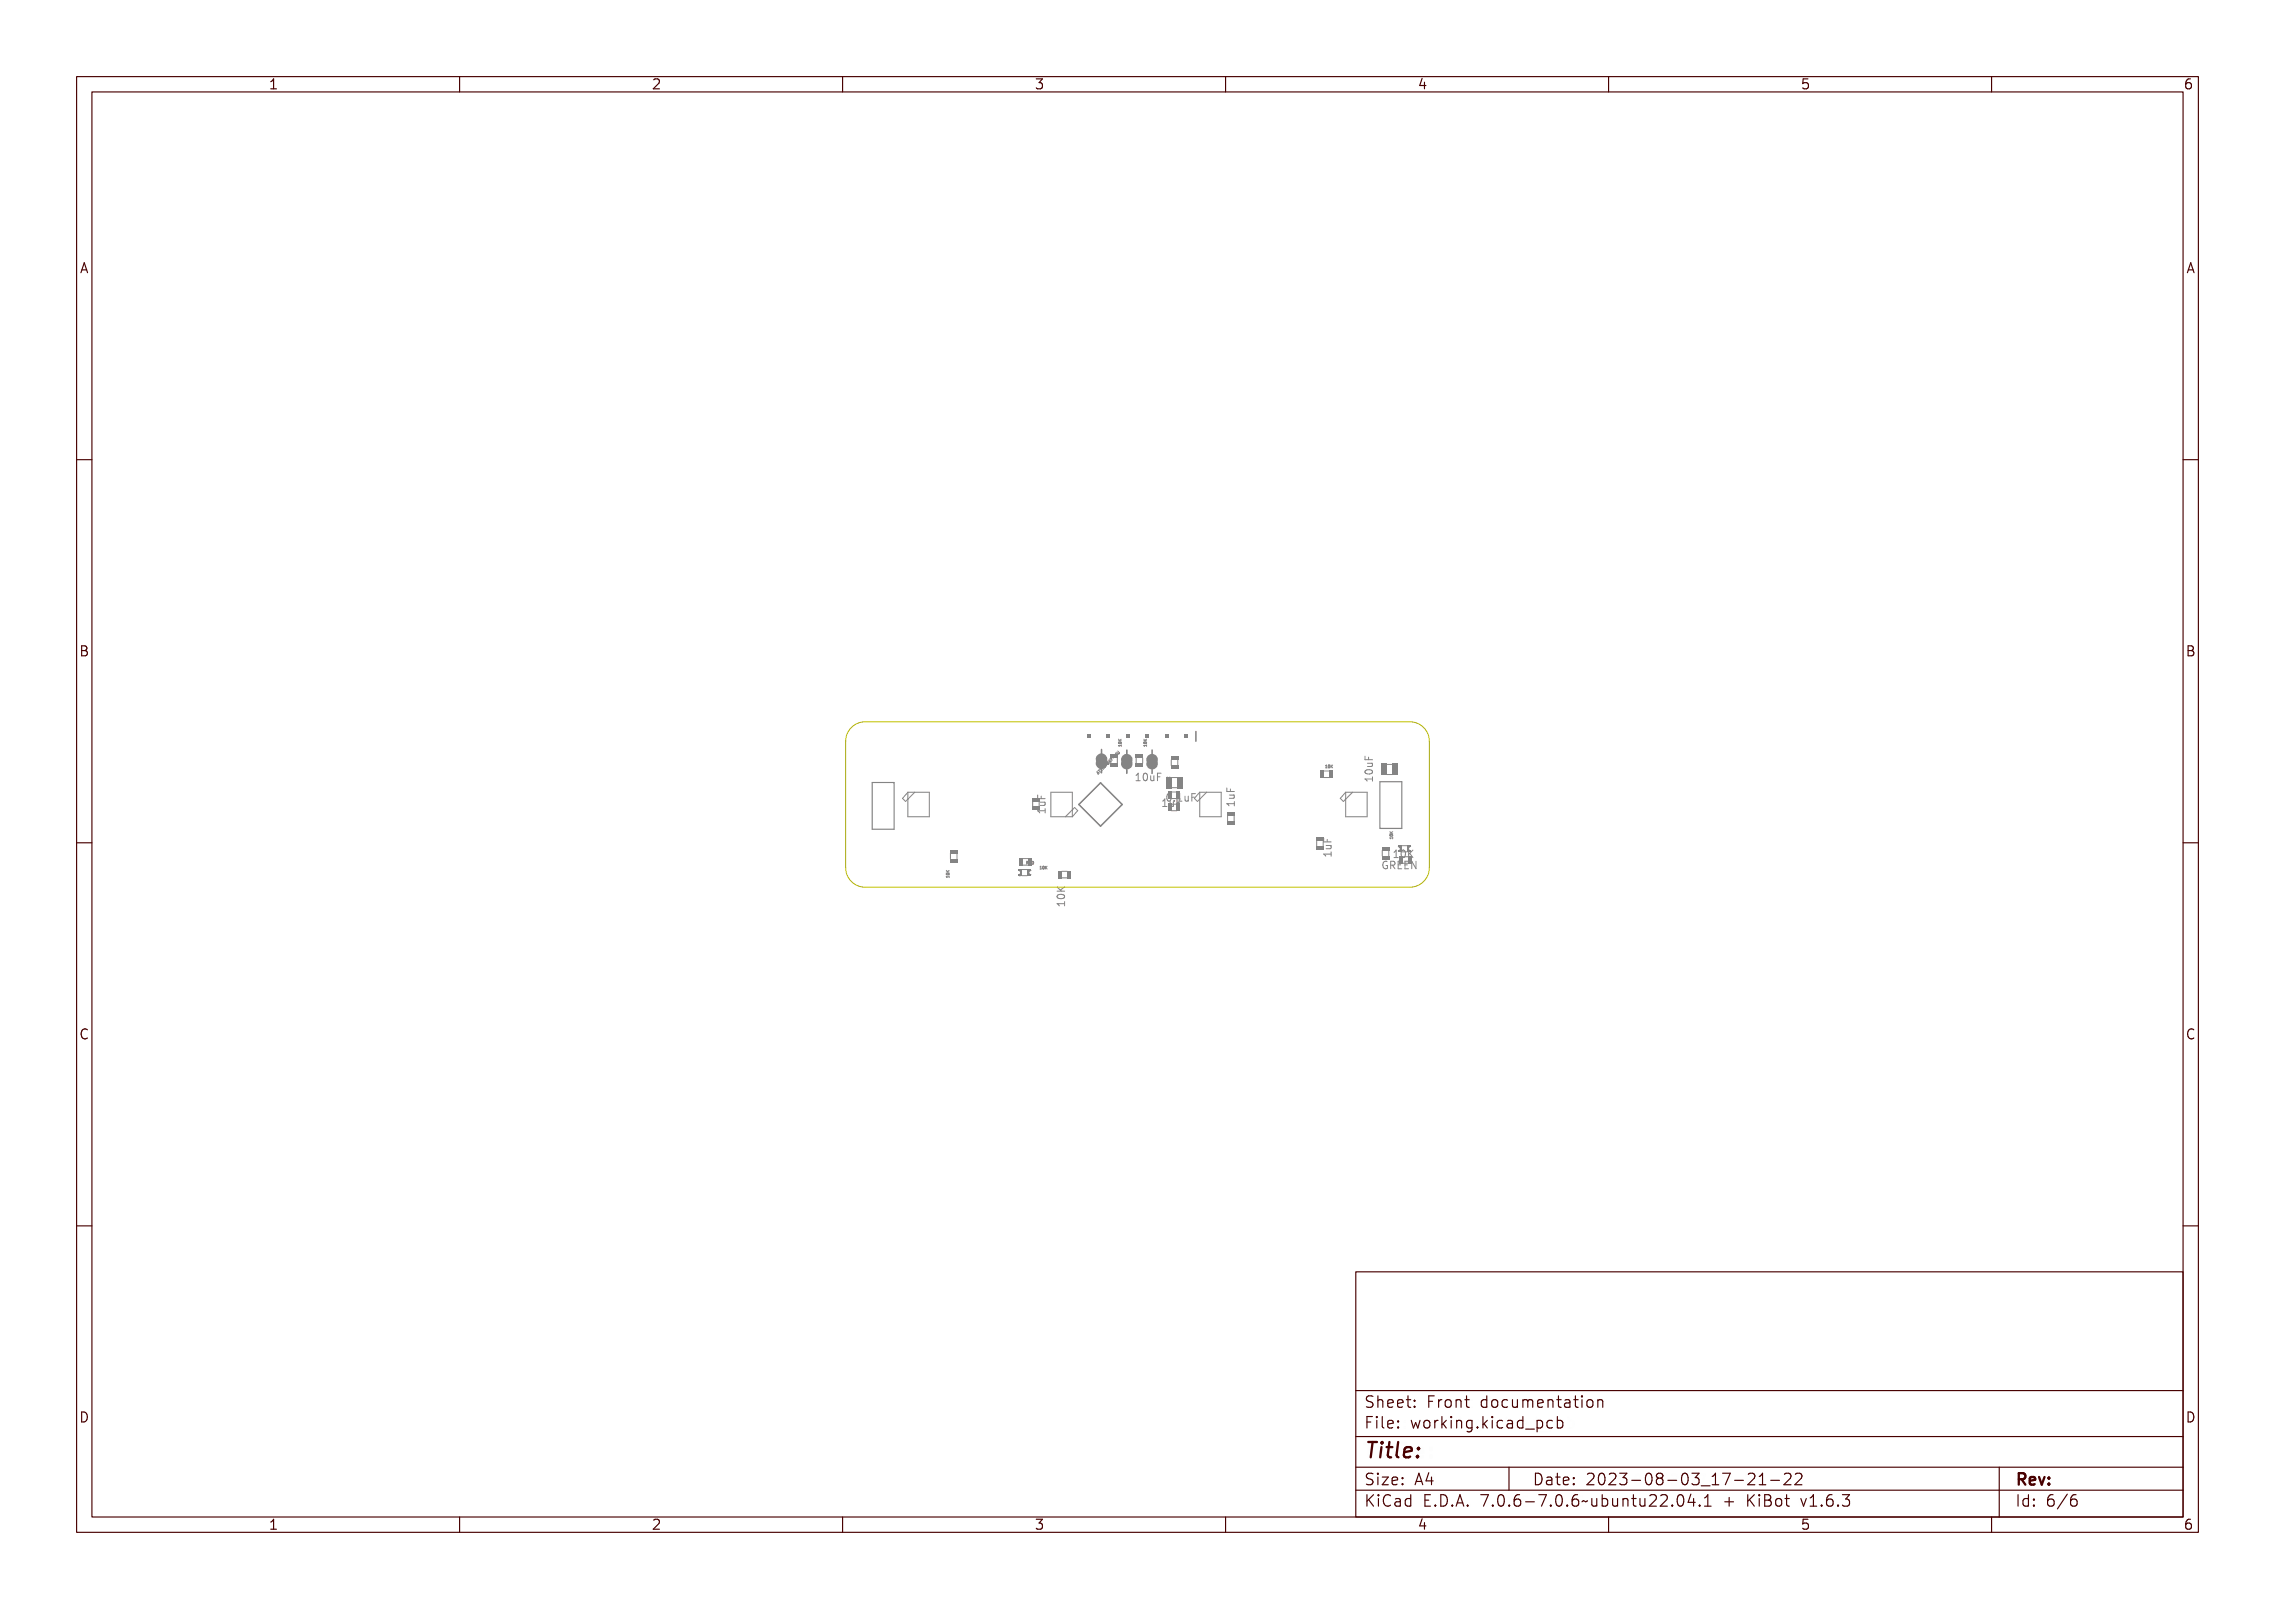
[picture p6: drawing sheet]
<svg xmlns="http://www.w3.org/2000/svg" width="297mm" height="210mm" viewBox="0 0 297 210" stroke-linecap="round" stroke-linejoin="round" font-family="sans-serif">
<defs><g id="words">
<text font-size="2.7" fill="#480000" x="178" y="190.3">Title:</text>
<g font-size="2" fill="#480000">
<text x="178" y="183.7">Sheet: Front documentation</text>
<text x="178" y="186.5">File: working.kicad_pcb</text>
<text x="178" y="193.9">Size: A4</text>
<text x="178" y="196.6">KiCad E.D.A. 7.0.6-7.0.6~ubuntu22.04.1 + KiBot v1.6.3</text>
<text x="200" y="193.9">Date: 2023-08-03_17-21-22</text>
<text x="263" y="196.6">Id: 6/6</text>
<text x="263" y="193.9">Rev:</text>
</g>
<g font-size="1.7" fill="#480000">
<text x="35" y="11.7">1</text>
<text x="85" y="11.7">2</text>
<text x="135" y="11.7">3</text>
<text x="185" y="11.7">4</text>
<text x="235" y="11.7">5</text>
<text x="285" y="11.7">6</text>
<text x="10.5" y="35.7">A</text>
<text x="285.5" y="35.7">A</text>
<text x="10.5" y="85.6">B</text>
<text x="285.5" y="85.6">B</text>
<text x="10.5" y="135.7">C</text>
<text x="285.5" y="135.7">C</text>
<text x="10.5" y="185.6">D</text>
<text x="285.5" y="185.6">D</text>
<text x="35" y="199.7">1</text>
<text x="85" y="199.7">2</text>
<text x="135" y="199.7">3</text>
<text x="185" y="199.7">4</text>
<text x="235" y="199.7">5</text>
<text x="285" y="199.7">6</text>
</g>
<g font-size="1.3" fill="#848484">
<text x="148.6" y="101.9">10uF</text>
<text x="179.2" y="101.7" transform="rotate(-90 179.2 101.7)">10uF</text>
<text x="136.5" y="106" transform="rotate(-90 136.5 106)">1uF</text>
<text x="151.9" y="105.3">1uF</text>
<text x="152.1" y="104.6">0.1uF</text>
<text x="161.2" y="105.4" transform="rotate(-90 161.2 105.4)">1uF</text>
<text x="173.8" y="111.6" transform="rotate(-90 173.8 111.6)">1uF</text>
<text x="180.3" y="113.4">GREEN</text>
<text x="181.8" y="112">10K</text>
<text x="139" y="117.9" transform="rotate(-90 139 117.9)">10K</text>
</g>
<g font-size=".5" fill="#848484">
<text x="143.3" y="101.1" transform="rotate(-45 143.3 101.1)">ATTINY8X7-MU</text>
<text x="146.4" y="97.5" transform="rotate(-90 146.4 97.5)">10K</text>
<text x="149.7" y="97.5" transform="rotate(-90 149.7 97.5)">10K</text>
<text x="172.9" y="100.2">10K</text>
<text x="152.7" y="102.2" transform="rotate(-90 152.7 102.2)">10K</text>
<text x="134.2" y="112.8">RED</text>
<text x="135.7" y="113.4">10K</text>
<text x="181.8" y="109.6" transform="rotate(-90 181.8 109.6)">10K</text>
<text x="123.9" y="114.4" transform="rotate(-90 123.9 114.4)">10K</text>
</g>
</g></defs>
<g fill="none" stroke="#848484" stroke-width=".13">
<path d="M144.2 99.8h.2l-.1-.2 .2 .4zM144.4 99.5h.2v.1a.1 .1 0 0 1 .1 .1 .1 .1 0 0 1-.1 .1 .1 .1 0 0 1-.1-.1l-.1-.1zM144.6 99.4h.2v-.2v.2l.2 .1h-.2v.2v-.2zM144.9 99l.2 .4-.2-.3-.1 .1zM145.2 99.1l.1-.1zM145.2 98.8h.2v-.2l.2 .3-.2-.2v.2l-.1-.1 .2 .2zM145.4 98.6l.3 .1v-.1l-.2-.2 .2 .2a.12 .12 0 0 1 .1 .1 .12 .12 0 0 1-.2 0zM145.9 98l.2 .3-.1 .1-.2-.2M146 97.3h.4v-.1v.2h-.3zM146 96.6l.2 .2 .2-.2-.2 .2 .2 .1h-.4l.2-.1zM146 97a.17 .17 0 0 1 .3-.1 .17 .17 0 0 1 .1 .3h-.3zM146.1 97l.3 .1h-.2z"/>
<path d="M149.3 97.3h.4v-.1v.2h-.3zM149.3 96.6l.2 .2 .2-.2-.2 .2 .2 .1h-.4l.2-.1zM149.4 97a.17 .17 0 0 1 .2-.1 .17 .17 0 0 1 .1 .3h-.3zM149.4 97l.3 .1h-.2zM152.9 99.2v.7M153.8 99.2v.7M173 99.9h.1v.3h.1h-.2l.1-.3zM173.3 99.9a.16 .16 0 0 1 .2 .2 .16 .16 0 0 1-.2 .1zM173.4 99.9l.1 .1-.1 .2zM173.6 99.9v.1l.2-.1-.1 .1 .1 .2-.1-.1-.1 .1zM178.3 98.6h.1v.4h.3v-.4h.1v.4h.4v.2h-.9zM178.5 99.4h.7v.1h-.1a.23 .23 0 0 1 .1 .3 .23 .23 0 0 1-.3 .2h-.4v-.1l.5-.1 .1-.1-.1-.1-.5-.1z"/>
<path d="M123.6 114.2h.3v-.1v.2h-.3zM123.6 113.5l.1 .2 .2-.2-.2 .2 .2 .1h-.3l.1-.1zM123.6 113.9a.17 .17 0 0 1 .2-.1 .17 .17 0 0 1 .1 .2h-.3zM123.6 113.9l.3 .1h-.2zM123.6 114.5h.1M123.9 114.3v.2M134.2 112.5h.2l-.1 .1 .1 .2-.1-.1-.1 .1zM134.2 112.5h.1v.1h-.1zM134.5 112.5h.2h-.2v.1h.2h-.2v.2h.2h-.2zM134.8 112.5a.18 .18 0 0 1 .2 .1 .18 .18 0 0 1-.2 .2zM134.8 112.5a.14 .14 0 0 1 .2 .1 .14 .14 0 0 1-.2 .2zM135.5 105.5h.9v-.2h.1v.5h-.1v-.2h-.8l.1 .2h-.1z"/>
<path d="M135.5 103.7h.1v.4h.3v-.4h.1v.4h.5v.1h-1zM135.7 113.1h.2v.3h-.2l.1-.3zM135.8 104.5h.7v.1h-.1a.23 .23 0 0 1 .1 .3 .23 .23 0 0 1-.3 .1h-.4v-.1h.5l.1-.1-.1-.2h-.5zM136.1 113.1a.16 .16 0 0 1 .1 .2 .16 .16 0 0 1-.2 .1zM136.1 113.1l.1 .1-.1 .2zM136.3 113.1v.1l.3-.1-.2 .1 .2 .2-.2-.1-.1 .1zM138.1 117.4h.8v-.2h.1v.5h-.1v-.2h-.7v.2h-.1zM138.1 115.6l.4 .3 .5-.4v.2l-.5 .3 .1 .1h.4v.1h-.9v-.1h.4l-.4-.4zM138.2 116.5l.1-.1a.53 .53 0 0 1 .7 .3 .55 .55 0 0 1-.5 .3 .55 .55 0 0 1-.4-.3zM138.2 116.6h.5l.2 .1a.52 .52 0 0 1-.7 0zM138.2 118.1l.1 .1M139 117.7v.5"/>
<path d="M143.2 100.8l.4 .1-.3 .1 .1 .1zM143.2 100.8l.2 .1-.1 .1zM143.3 100.7l.2-.2v.1l.2 .2-.3-.2zM143.7 100.3v.1l.2 .2-.3-.2-.1 .1zM143.9 100.1l.2 .3 .1-.1-.2 .2v-.1l-.2-.2zM144 100l.3 .1-.2-.2 .3 .2-.4-.1 .2 .3zM148.8 101h.3v.8h.2v.1h-.5v-.1h.2v-.7h-.2zM149.5 101.1a.28 .28 0 0 1 .4-.1 .28 .28 0 0 1 .2 .2 .53 .53 0 0 1-.3 .8 .57 .57 0 0 1-.3-.9zM149.7 101.1h.1a.51 .51 0 0 1 0 .8l-.2-.3zM150.3 101.2h.1v.5l.2 .2 .1-.2v-.5h.1v.7h-.1v-.1a.23 .23 0 0 1-.3 .1 .23 .23 0 0 1-.1-.2zM151.1 101h.6v.1h-.5v.3h.4v.1h-.4v.4h-.1zM152.1 104.4l.3-.1v.9h.2v.1h-.5v-.1h.2v-.7h-.2z"/>
<path d="M152.3 103.8a.28 .28 0 0 1 .3-.2 .28 .28 0 0 1 .2 .3 .53 .53 0 0 1-.3 .7 .56 .56 0 0 1-.2-.8zM152.4 102h.3v-.1v.2h-.3zM152.4 101.3l.1 .2 .2-.2-.1 .2 .1 .1h-.3l.2-.1zM152.4 101.7a.17 .17 0 0 1 .2-.1 .17 .17 0 0 1 .1 .3h-.3zM152.4 103.8l.1-.1a.51 .51 0 0 1 0 .8l-.2-.2zM152.4 101.7l.3 .1h-.2zM152.5 102.3h.1M152.7 102.1v.2M152.8 104.6h.2v.5l.1 .1 .1-.1 .1-.5h.1v.7h-.1v-.1a.23 .23 0 0 1-.3 .1 .23 .23 0 0 1-.2-.3zM153.2 104.4h.2v.2h-.2zM153.6 104.3h.6v.2h-.4v.2h.4v.1h-.4v.5h-.2zM153.8 103.7h.4v.8h.2v.1h-.5v-.1h.2v-.7h-.3z"/>
<path d="M154.6 103.9h.1v.5l.2 .1 .1-.1v-.5h.1v.7h-.1v-.1a.23 .23 0 0 1-.3 .1 .23 .23 0 0 1-.1-.3zM155.4 103.7h.6v.1h-.5v.2h.4v.1h-.4v.5h-.1zM160.2 104.9h.9v-.2h.1v.5h-.1v-.2h-.8l.1 .2h-.1zM160.2 103.1h.1v.4h.3v-.4h.1v.4h.5v.2h-1zM160.5 103.9h.7v.1h-.1a.23 .23 0 0 1 .1 .3 .23 .23 0 0 1-.3 .2h-.4v-.1l.5-.1 .1-.1-.1-.1-.5-.1zM172.9 111.1h.8v-.2h.1v.5h-.1v-.2h-.7v.3h-.1zM172.9 109.3h.1v.5h.3v-.4h.1v.4h.4v.1h-.9zM173.1 110.2h.7v.1h-.1a.23 .23 0 0 1 .1 .3 .23 .23 0 0 1-.3 .1h-.4v-.1h.5l.1-.2-.1-.1h-.5zM178.3 101.2h.8v-.2h.1v.5h-.1v-.2h-.7v.2h-.1zM178.4 100.3l.1-.1a.53 .53 0 0 1 .7 .3 .55 .55 0 0 1-.5 .3 .55 .55 0 0 1-.5-.3zM178.4 100.4l.5-.1 .2 .2a.52 .52 0 0 1-.7 0zM180.5 112.6l.3-.1h.2v.2l-.2-.1a.37 .37 0 0 0-.3 .4 .37 .37 0 0 0 .4 .3v-.2h-.1v-.2h.2v.5a.43 .43 0 0 1-.6-.1 .43 .43 0 0 1 0-.6z"/>
<path d="M181.2 112.5a.47 .47 0 0 1 .6 .1v.2l-.2 .2 .3 .4h-.1l-.2-.3-.2-.1h-.1v.4h-.1zM181.3 112.6h.2a.17 .17 0 0 1 .1 .1 .17 .17 0 0 1-.1 .2h-.2zM181.5 109.4h.3v-.1v.2l-.3-.1v.1zM181.5 108.7l.1 .1 .2-.1-.1 .2 .1 .1h-.3l.1-.1zM181.5 109.1a.17 .17 0 0 1 .2-.1 .17 .17 0 0 1 .1 .2h-.3zM181.5 109.1h.3l-.2 .1zM181.9 111.1l.4-.1v.9h.2v.1h-.6v-.1h.3v-.8l-.3 .1zM182 112.5h.6v.1h-.5v.3h.5v.1h-.5v.3h.5v.1h-.6zM182.7 111.1a.28 .28 0 0 1 .3-.1 .28 .28 0 0 1 .2 .3 .53 .53 0 0 1-.2 .7 .56 .56 0 0 1-.3-.9zM182.8 112.5h.6v.1h-.5v.3h.4v.1h-.4v.3h.5v.1h-.6zM182.9 111.1h.1a.51 .51 0 0 1 0 .8l-.2-.2zM183.4 111h.2v.4l.4-.4h.1l-.4 .4 .4 .6h-.1l-.3-.5-.1 .1v.4h-.2z"/>
<path d="M183.5 112.5h.2l.3 .8v-.8h.2v.9h-.2l-.3-.8v.8h-.2zM184.3 112.4l.6 1v-1"/>
<circle cx="144.5" cy="99.6" r=".06"/>
<circle cx="144.6" cy="99.7" r=".07"/>
<circle cx="146.2" cy="97.1" r=".03"/>
<circle cx="149.5" cy="97.1" r=".03"/>
<circle cx="123.7" cy="114" r=".03"/>
<circle cx="136.1" cy="113.3" r=".03"/>
<circle cx="138.5" cy="116.7" r=".09"/>
<circle cx="149.8" cy="101.5" r=".09"/>
<circle cx="152.5" cy="104.1" r=".09"/>
<circle cx="152.6" cy="101.8" r=".03"/>
<circle cx="173.4" cy="100.1" r=".03"/>
<circle cx="178.7" cy="100.5" r=".09"/>
<circle cx="181.7" cy="109.1" r=".03"/>
<circle cx="183" cy="111.5" r=".09"/>
</g>
<g fill="#848484">
<path d="M152.9 98.7h.9v.5h-.9z" fill-rule="evenodd"/>
<path d="M152.9 99.9h.9v.5h-.9z" fill-rule="evenodd"/>
</g>
<path d="M156.1 95.5v1.2" fill="none" stroke="#848484" stroke-width=".2"/>
<g fill="#848484">
<path d="M154.6 95.9h.5v.5h-.5z" fill-rule="evenodd"/>
<path d="M152.1 95.9h.5v.5h-.5z" fill-rule="evenodd"/>
<path d="M149.5 95.9h.5v.5h-.5z" fill-rule="evenodd"/>
<path d="M147 95.9h.5v.5h-.5z" fill-rule="evenodd"/>
<path d="M144.4 95.9h.5v.5h-.5z" fill-rule="evenodd"/>
<path d="M141.9 95.9h.5v.5h-.5z" fill-rule="evenodd"/>
</g>
<path d="M181 99.8h.7M181 101.1h.8" fill="none" stroke="#848484" stroke-width=".13"/>
<g fill="#848484">
<path d="M181.7 99.7h.8v1.5h-.8z" fill-rule="evenodd"/>
<path d="M180.3 99.7h.7v1.5h-.7z" fill-rule="evenodd"/>
</g>
<path d="M150.4 97.9v.5M150.4 100.4v.5" fill="none" stroke="#848484" stroke-width=".2"/>
<path d="M150.3 99.7l.1 .1 .1-.1M150.3 99.2l.1-.2 .1 .2" fill="none" stroke="#848484" stroke-width="1.3"/>
<path d="M133.5 112.1h.8M133.5 112.9h.8" fill="none" stroke="#848484" stroke-width=".13"/>
<g fill="#848484">
<path d="M133.1 112h.5v1h-.5z" fill-rule="evenodd"/>
<path d="M134.2 112h.5v1h-.5z" fill-rule="evenodd"/>
<path d="M183.8 111.8h.5v.9h-.5z" fill-rule="evenodd"/>
<path d="M182.7 111.8h.5v.9h-.5z" fill-rule="evenodd"/>
</g>
<path d="M147.1 97.9v.5M147.1 100.4v.5" fill="none" stroke="#848484" stroke-width=".2"/>
<path d="M147 99.7l.1 .1 .1-.1M147 99.2l.1-.2 .1 .2" fill="none" stroke="#848484" stroke-width="1.3"/>
<path d="M160.3 106.4v.7M161.1 106.4v.7" fill="none" stroke="#848484" stroke-width=".13"/>
<g fill="#848484">
<path d="M160.2 107.1h1v.5h-1z" fill-rule="evenodd"/>
<path d="M160.2 106h1v.5h-1z" fill-rule="evenodd"/>
</g>
<path d="M172.8 100.6h.8M172.8 101.5h.8" fill="none" stroke="#848484" stroke-width=".13"/>
<g fill="#848484">
<path d="M172.4 100.6h.5v.9h-.5z" fill-rule="evenodd"/>
<path d="M173.5 100.6h.5v.9h-.5z" fill-rule="evenodd"/>
</g>
<path d="M138.6 114.6h.7M138.6 113.7h.7" fill="none" stroke="#848484" stroke-width=".13"/>
<g fill="#848484">
<path d="M139.3 113.7h.5v.9h-.5z" fill-rule="evenodd"/>
<path d="M138.1 113.7h.5v.9h-.5z" fill-rule="evenodd"/>
</g>
<path d="M113.9 102.1h2.8v6.1h-2.8zM180.2 102h2.8v6.1h-2.8z" fill="none" stroke="#848484" stroke-width=".15"/>
<path d="M134.8 104.6v.7" fill="none" stroke="#848484" stroke-width=".13"/>
<g fill="#848484">
<path d="M134.8 104.1h.9v.5h-.9z" fill-rule="evenodd"/>
<path d="M134.8 105.3h.9v.5h-.9z" fill-rule="evenodd"/>
</g>
<g fill="none" stroke="#848484" stroke-width=".13">
<path d="M133 113.6a.3 .3 0 0 1 .2 .3 .3 .3 0 0 1-.2 .3M133.4 114.3h.7M133.4 113.5h.7M134.6 113.6a.27 .27 0 0 0-.3 .3 .27 .27 0 0 0 .3 .3"/>
<circle cx="133.1" cy="114.2" r=".07"/>
</g>
<g fill="#848484">
<path d="M132.9 114.1h.2v.2h-.2z" fill-rule="evenodd"/>
<path d="M133 114.3h.4z" fill-rule="evenodd"/>
<path d="M133.2 113.4h.2v.9h-.2z" fill-rule="evenodd"/>
<path d="M134.1 114.1h.5v.2h-.5z" fill-rule="evenodd"/>
<path d="M133.2 114.1v.1z" fill-rule="evenodd"/>
<path d="M134.1 113.6h.2v.6h-.2z" fill-rule="evenodd"/>
<path d="M134.3 114.1h.1v.1h-.1z" fill-rule="evenodd"/>
<path d="M134.3 113.6h.1v.1h-.1z" fill-rule="evenodd"/>
<path d="M132.9 113.4h.3v.2h-.3z" fill-rule="evenodd"/>
<path d="M134.1 113.4h.5v.2h-.5z" fill-rule="evenodd"/>
</g>
<path d="M124.1 111.4v.7M124.9 111.4v.7" fill="none" stroke="#848484" stroke-width=".13"/>
<g fill="#848484">
<path d="M124 110.9h1v.5h-1z" fill-rule="evenodd"/>
<path d="M124 112.1h1v.5h-1z" fill-rule="evenodd"/>
</g>
<path d="M171.9 109.8v.7" fill="none" stroke="#848484" stroke-width=".13"/>
<g fill="#848484">
<path d="M171.8 109.3h1v.5h-1z" fill-rule="evenodd"/>
<path d="M171.8 110.5h1v.5h-1z" fill-rule="evenodd"/>
<path d="M145 99.6h.9v.5h-.9z" fill-rule="evenodd"/>
<path d="M145 98.5h.9v.5h-.9z" fill-rule="evenodd"/>
</g>
<path d="M152.9 105.8h.7" fill="none" stroke="#848484" stroke-width=".13"/>
<g fill="#848484">
<path d="M153.6 104.9h.5v1h-.5z" fill-rule="evenodd"/>
<path d="M152.4 104.9h.5v1h-.5z" fill-rule="evenodd"/>
</g>
<path d="M180.5 111v.7M181.3 111v.7" fill="none" stroke="#848484" stroke-width=".13"/>
<g fill="#848484">
<path d="M180.4 111.7h1v.5h-1z" fill-rule="evenodd"/>
<path d="M180.4 110.5h1v.5h-1z" fill-rule="evenodd"/>
</g>
<path d="M140.8 105l2.9-2.8 2.8 2.8-2.8 2.8z" fill="none" stroke="#848484" stroke-width=".2"/>
<g fill="none" stroke="#848484" stroke-width=".13">
<path d="M182.5 110.5a.27 .27 0 0 1 .3 .3 .27 .27 0 0 1-.3 .3M183 110.4h.7M184.2 110.5a.3 .3 0 0 0-.3 .3 .3 .3 0 0 0 .3 .3"/>
<circle cx="184" cy="110.4" r=".08"/>
</g>
<g fill="#848484">
<path d="M184.1 110.3h.1v.2h-.1z" fill-rule="evenodd"/>
<path d="M183.7 110.3l.4 .1z" fill-rule="evenodd"/>
<path d="M183.7 110.3h.2v.9h-.2z" fill-rule="evenodd"/>
<path d="M182.5 110.3h.5v.2h-.5z" fill-rule="evenodd"/>
<path d="M183.9 110.5l.1 .1z" fill-rule="evenodd"/>
<path d="M182.8 110.5h.2v.6h-.2z" fill-rule="evenodd"/>
<path d="M182.7 110.5h.1v.1h-.1z" fill-rule="evenodd"/>
</g>
<path d="M148.3 98.9v.7M149.2 98.9v.7" fill="none" stroke="#848484" stroke-width=".13"/>
<g fill="#848484">
<path d="M148.3 99.6h.9v.5h-.9z" fill-rule="evenodd"/>
<path d="M148.3 98.5h.9v.5h-.9z" fill-rule="evenodd"/>
</g>
<path d="M143.8 97.8v.5" fill="none" stroke="#848484" stroke-width=".2"/>
<path d="M152.9 102.8h.8M152.9 101.5h.8" fill="none" stroke="#848484" stroke-width=".13"/>
<g fill="#848484">
<path d="M153.7 101.4h.7v1.5h-.7z" fill-rule="evenodd"/>
<path d="M152.2 101.4h.8v1.5h-.8z" fill-rule="evenodd"/>
</g>
<path d="M118.5 103.4h2.8v3.2h-2.8zM118.5 103.4l-.7 .8 .4 .4 1.2-1.2M137.2 103.4h2.8v3.2h-2.8zM139.1 106.6l1.2-1.2 .4 .4-.7 .8M156.6 103.4h2.8v3.2h-2.8zM156.6 103.4l-.7 .8M157.5 103.4l-1.2 1.2M175.7 103.4h2.8v3.2h-2.8zM175.7 103.4l-.7 .8 .4 .4 1.2-1.2" fill="none" stroke="#848484" stroke-width=".13"/>
<path d="M111.4 94.8l1-.5 .5-.1h71.2a2.54 2.54 0 0 1 2.5 2.5v16.6a2.54 2.54 0 0 1-2.5 2.5h-71.2a2.54 2.54 0 0 1-2.5-2.5v-16.6a2.54 2.54 0 0 1 1-1.9z" fill="none" stroke="#c2c200" stroke-width=".13"/>
<g fill="none" stroke="#480000" stroke-width=".15">
<path d="M10 10h277v190h-277zM12 12h273v186h-273zM60 10v2M110 10v2M160 10v2M210 10v2M260 10v2M10 60h2M285 60h2M10 110h2M285 110h2M10 160h2"/>
<path d="M285 160h2M177 166h108v32h-108zM60 198v2M110 198v2M160 198v2M177 181.5h108M177 187.5h108M177 191.5h108M177 194.5h108M178.1 195.2h.2v.6l.6-.6h.3l-.6 .6 .6 .8h-.2l-.5-.7-.2 .2v.5h-.2zM178.2 185h.9v.2h-.7v.4h.6v.2h-.6v.7h-.2zM178.3 182.4l.5-.1h.2v.2a.34 .34 0 0 0-.4-.1 .34 .34 0 0 0-.2 .4 .62 .62 0 0 1 .6 .7 .71 .71 0 0 1-.8 .2v-.2a.4 .4 0 0 0 .4 .1 .4 .4 0 0 0 .3-.3l-.4-.2a.4 .4 0 0 1-.3-.3 .4 .4 0 0 1 .1-.4z"/>
<path d="M178.3 192.5l.5-.1h.2v.2a.34 .34 0 0 0-.4-.1 .34 .34 0 0 0-.2 .4 .62 .62 0 0 1 .6 .7 .71 .71 0 0 1-.8 .2v-.2a.4 .4 0 0 0 .4 .1 .4 .4 0 0 0 .3-.3l-.4-.2a.4 .4 0 0 1-.3-.3 .4 .4 0 0 1 .1-.4zM179.4 182.2h.2v.6a.35 .35 0 0 1 .4-.1 .35 .35 0 0 1 .2 .4v.6h-.2v-.8l-.2-.1a.28 .28 0 0 0-.2 .3v.6h-.2zM179.5 185.4h.4v.9h.4v.2h-.9v-.2h.3v-.8h-.2zM179.5 192.8h.4v.9h.4v.1h-.9v-.1h.3v-.8h-.2zM179.5 195.6h.4v.9h.4v.1h-.9v-.1h.3v-.8h-.2zM179.7 184.9h.2v.3h-.2zM179.7 192.3h.2v.3h-.2zM179.7 195.1h.2v.3h-.2zM180.6 184.9h.4v1.3l.1 .1h.3v.2a.4 .4 0 0 1-.5-.4v-1h-.3zM180.6 192.8h.8v.1l-.6 .8h.6v.1h-.8v-.1l.6-.8h-.6zM180.7 182.8a.49 .49 0 0 1 .6-.1 .49 .49 0 0 1 .2 .5h-.8a.42 .42 0 0 0 .3 .4 .42 .42 0 0 0 .4-.1v.2a.6 .6 0 0 1-.8-.1 .6 .6 0 0 1 .1-.8zM180.7 195.4l.3-.2h.2h.3v.2a.43 .43 0 0 0-.6 0 .43 .43 0 0 0-.2 .5 .43 .43 0 0 0 .2 .5 .43 .43 0 0 0 .6 0v.2a.62 .62 0 0 1-.7 0 .62 .62 0 0 1-.3-.7z"/>
<path d="M180.8 182.9l.2-.1a.27 .27 0 0 1 .3 .3h-.6zM181.8 195.6a.5 .5 0 0 1 .6-.1 .5 .5 0 0 1 .2 .5v.6h-.1v-.1a.38 .38 0 0 1-.5 .2 .38 .38 0 0 1-.2-.5 .38 .38 0 0 1 .4-.2h.3a.35 .35 0 0 0-.3-.4 .35 .35 0 0 0-.4 .2zM181.9 182.8a.49 .49 0 0 1 .6-.1 .49 .49 0 0 1 .2 .5h-.8a.42 .42 0 0 0 .3 .4 .42 .42 0 0 0 .5-.1v.2a.6 .6 0 0 1-.9-.1 .6 .6 0 0 1 .1-.8zM181.9 185.5a.49 .49 0 0 1 .6-.1 .49 .49 0 0 1 .2 .5h-.8a.42 .42 0 0 0 .3 .4 .42 .42 0 0 0 .5-.1v.2a.6 .6 0 0 1-.9-.1 .6 .6 0 0 1 .1-.8zM181.9 192.9a.49 .49 0 0 1 .6-.1 .49 .49 0 0 1 .2 .5h-.8a.42 .42 0 0 0 .3 .4 .42 .42 0 0 0 .5-.1v.2a.6 .6 0 0 1-.9-.1 .6 .6 0 0 1 .1-.8zM182 196.2l.5-.1a.31 .31 0 0 1-.2 .4 .31 .31 0 0 1-.4-.1zM182 182.9l.2-.1a.27 .27 0 0 1 .3 .3h-.6zM182 185.6l.2-.1a.27 .27 0 0 1 .3 .3h-.6zM182 193l.2-.1a.27 .27 0 0 1 .3 .3h-.6zM183 195.7l.4-.2 .2 .2v-.6h.2v1.5h-.2v-.1a.42 .42 0 0 1-.5 .1 .42 .42 0 0 1-.2-.5zM183.2 195.8a.23 .23 0 0 1 .4 0v.3a.33 .33 0 0 1-.2 .4 .48 .48 0 0 1-.2-.7zM183.2 182.3h.2v.4h.4v.1h-.4v.7l.1 .1h.3v.1a.41 .41 0 0 1-.6-.3v-.6h-.3v-.1h.3z"/>
<path d="M183.3 185.4h.2v.3h-.2zM183.3 186.2h.2v.3h-.2zM183.3 192.8h.2v.3h-.2zM183.3 193.6h.2v.2h-.2zM184.5 182.7h.2v.3h-.2zM184.5 183.5h.2v.2h-.2zM185.2 185.4h.2l.2 .8 .1-.5h.2l.2 .5 .1-.8h.2l-.2 1.1h-.2l-.2-.7-.2 .7h-.1zM185.4 195.2h.9v.2h-.7v.4h.6v.2h-.6v.5h.7v.1h-.9zM185.7 192.4h.2l.5 1.4h-.2l-.1-.3h-.5l-.1 .3h-.2zM185.8 192.6l.2 .7h-.4zM186.6 182.3h.9v.2h-.7v.4h.6v.2h-.6v.6h-.2zM186.7 185.5a.56 .56 0 0 1 .8 .2 .56 .56 0 0 1-.3 .7 .57 .57 0 0 1-.6-.2 .57 .57 0 0 1 .1-.7z"/>
<path d="M186.8 185.6a.26 .26 0 0 1 .3-.1 .26 .26 0 0 1 .2 .2v.2a.33 .33 0 0 1-.3 .4l-.2-.2zM186.9 196.4h.2v.2h-.2zM187.1 192.4h.2v.9h.2v.2h-.2v.3h-.2v-.3h-.6v-.2zM187.1 192.6v.7h-.4zM187.8 195.2a.76 .76 0 0 1 .9 .7 .76 .76 0 0 1-.9 .7zM188 195.4a.5 .5 0 0 1 .5 .2 .5 .5 0 0 1 0 .5 .39 .39 0 0 1-.5 .4zM188 182.7h.2v.2a.41 .41 0 0 1 .6-.2v.2a.37 .37 0 0 0-.5-.1 .37 .37 0 0 0-.1 .4v.5h-.2zM188 185.4h.2v.2a.41 .41 0 0 1 .6-.2v.2a.37 .37 0 0 0-.5-.1 .37 .37 0 0 0-.1 .4v.6h-.2zM189.1 184.9h.1v.9l.5-.4h.2l-.4 .4 .5 .7h-.2l-.4-.6-.2 .1v.5h-.1zM189.1 182.8a.56 .56 0 0 1 .8 .2 .56 .56 0 0 1-.3 .7 .57 .57 0 0 1-.6-.2 .57 .57 0 0 1 .1-.7zM189.2 182.9a.26 .26 0 0 1 .3-.1 .26 .26 0 0 1 .2 .2v.2a.33 .33 0 0 1-.3 .4l-.2-.2zM189.3 196.4h.3v.2h-.3z"/>
<path d="M190.2 182.7h.2v.1a.35 .35 0 0 1 .4-.1 .35 .35 0 0 1 .3 .4v.6h-.2v-.8l-.2-.1a.28 .28 0 0 0-.3 .3v.6h-.2zM190.3 185.4h.4v.9h.4v.2h-.9v-.2h.4v-.8h-.3zM190.5 195.2h.3l.4 1.4h-.2l-.1-.3h-.5l-.1 .3h-.2zM190.6 184.9h.1v.3h-.1zM190.6 195.4l.2 .7h-.4zM191.4 185.4h.2v.1a.35 .35 0 0 1 .4-.1 .35 .35 0 0 1 .3 .4v.7h-.2v-.9l-.2-.1a.28 .28 0 0 0-.3 .3v.7h-.2zM191.7 182.3h.1v.4h.4v.1h-.4v.7l.1 .1h.3v.1a.41 .41 0 0 1-.5-.3v-.6h-.3v-.1h.3zM191.7 196.4h.3v.2h-.3zM192.7 185.5l.3-.2 .3 .2v-.1h.2v1a.53 .53 0 0 1-.8 .4v-.2a.36 .36 0 0 0 .4 .1 .36 .36 0 0 0 .2-.4l-.2 .1a.51 .51 0 0 1-.5-.2 .51 .51 0 0 1 0-.5zM192.8 185.6a.25 .25 0 0 1 .3-.1 .25 .25 0 0 1 .2 .2v.2a.32 .32 0 0 1-.3 .4 .47 .47 0 0 1-.2-.7zM193.8 195.2h.9l-.5 1.4h-.2l.5-1.2h-.7zM193.9 182.8l.3-.2 .3 .2v-.6h.2v1.5h-.2v-.1a.42 .42 0 0 1-.6 .1 .42 .42 0 0 1-.1-.5z"/>
<path d="M194.1 182.8a.42 .42 0 0 1 .4 .4 .42 .42 0 0 1-.3 .4 .48 .48 0 0 1-.1-.8zM194.1 186.2h.3v.3h-.3zM195.1 184.9h.2v.9l.4-.4h.3l-.5 .4 .5 .7h-.2l-.4-.6-.1 .1v.5h-.2zM195.1 182.8a.56 .56 0 0 1 .8 .2 .56 .56 0 0 1-.3 .7 .57 .57 0 0 1-.6-.2 .57 .57 0 0 1 .1-.7zM195.2 182.9a.26 .26 0 0 1 .3-.1 .26 .26 0 0 1 .2 .2v.2a.33 .33 0 0 1-.3 .4l-.2-.2zM195.3 196.4h.3v.2h-.3zM196.3 185.4h.5v.9h.3v.2h-.9v-.2h.4v-.8h-.3zM196.3 195.4a.45 .45 0 0 1 .5-.2 .45 .45 0 0 1 .3 .5v.2a.51 .51 0 0 1-.2 .6 .51 .51 0 0 1-.6 0l-.1-.6zM196.4 182.8l.5-.2 .2 .1v.2a.4 .4 0 0 0-.6 0 .4 .4 0 0 0 0 .6 .4 .4 0 0 0 .6 0v.2a.58 .58 0 0 1-.8-.1 .58 .58 0 0 1 .1-.8zM196.5 195.4a.39 .39 0 0 1 .4 .5v.2a.29 .29 0 0 1-.3 .4 .29 .29 0 0 1-.2-.4v-.5zM196.6 184.9h.2v.3h-.2zM197 191.5v3"/>
<path d="M197.4 182.7h.2v.8l.2 .1a.28 .28 0 0 0 .3-.3v-.6h.2v1h-.2v-.1a.35 .35 0 0 1-.4 .2 .35 .35 0 0 1-.3-.5zM197.6 185.5l.5-.2 .2 .1v.2a.4 .4 0 0 0-.6 0 .4 .4 0 0 0 0 .6 .4 .4 0 0 0 .6 0v.2a.58 .58 0 0 1-.8-.1 .58 .58 0 0 1 .1-.8zM197.7 196.4h.3v.2h-.3zM198.6 182.7h.1a.21 .21 0 0 1 .2-.1 .21 .21 0 0 1 .2 .2l.2-.2 .1 .1a1.27 1.27 0 0 1 .2 1h-.2v-.8l-.1-.1-.2 .1v.8h-.1v-.8l-.2-.1-.1 .1v.8h-.1zM198.7 185.4a.5 .5 0 0 1 .5-.1 .5 .5 0 0 1 .3 .5v.7h-.2v-.2a.38 .38 0 0 1-.5 .2 .38 .38 0 0 1-.2-.5 .38 .38 0 0 1 .5-.2h.2a.35 .35 0 0 0-.3-.4 .35 .35 0 0 0-.3 .2zM198.7 195.4l.3-.2h.2h.2v.2a.43 .43 0 0 0-.5 0 .43 .43 0 0 0-.1 .5 .44 .44 0 0 1 .6-.1 .44 .44 0 0 1 .1 .6 .47 .47 0 0 1-.6 .3 .47 .47 0 0 1-.3-.5v-.5zM198.8 186l.5-.1a.31 .31 0 0 1-.1 .4 .31 .31 0 0 1-.4-.1zM198.9 195.9a.3 .3 0 0 1 .4 .3 .3 .3 0 0 1-.4 .2l-.1-.2zM199.9 185.5l.3-.2 .3 .2v-.6h.2v1.6h-.2v-.2a.42 .42 0 0 1-.5 .1 .42 .42 0 0 1-.2-.5zM199.9 182.8a.49 .49 0 0 1 .6-.1 .49 .49 0 0 1 .2 .5h-.7a.42 .42 0 0 0 .2 .4 .42 .42 0 0 0 .5-.1v.2a.6 .6 0 0 1-.8-.1 .6 .6 0 0 1 0-.8zM200 196h.5v.2h-.5zM200 185.6a.23 .23 0 0 1 .4 0l.1 .3a.33 .33 0 0 1-.3 .4 .48 .48 0 0 1-.2-.7z"/>
<path d="M200.1 182.9l.2-.1a.27 .27 0 0 1 .3 .3h-.6zM200.1 192.4a.76 .76 0 0 1 1 .7 .76 .76 0 0 1-1 .7zM200.3 192.6a.5 .5 0 0 1 .5 .2 .5 .5 0 0 1 .1 .5 .39 .39 0 0 1-.6 .4zM200.9 186.8h1.2v.1h-1.2zM201 195.2h.9l-.5 1.4h-.2l.5-1.2h-.7zM201.1 182.7h.1v.1a.35 .35 0 0 1 .5-.1 .35 .35 0 0 1 .2 .4v.6h-.2v-.8l-.2-.1a.28 .28 0 0 0-.3 .3v.6h-.1zM201.4 192.8a.5 .5 0 0 1 .6-.1 .5 .5 0 0 1 .2 .5v.6h-.1v-.1a.38 .38 0 0 1-.5 .2 .38 .38 0 0 1-.2-.5 .38 .38 0 0 1 .4-.2h.3a.35 .35 0 0 0-.3-.4 .35 .35 0 0 0-.4 .2zM201.6 193.4l.5-.1a.31 .31 0 0 1-.2 .4 .31 .31 0 0 1-.4-.1zM202.2 185.4h.2v.1a.42 .42 0 0 1 .6-.1 .42 .42 0 0 1 .1 .5 .42 .42 0 0 1-.1 .5 .42 .42 0 0 1-.6-.1v.6h-.2zM202.5 182.3h.2v.4h.4v.1h-.4v.7l.1 .1h.3v.1a.41 .41 0 0 1-.6-.3v-.6h-.3v-.1h.3zM202.5 185.6a.24 .24 0 0 1 .3-.1 .24 .24 0 0 1 .1 .2l.1 .2a.32 .32 0 0 1-.3 .4 .48 .48 0 0 1-.2-.7zM202.5 196.4h.3v.2h-.3z"/>
<path d="M202.8 192.4h.2v.4h.4v.1h-.4v.7l.1 .1h.3v.1a.41 .41 0 0 1-.6-.3v-.6h-.3v-.1h.3zM203.5 182.7a.5 .5 0 0 1 .5-.1 .5 .5 0 0 1 .3 .5v.6h-.2v-.1a.38 .38 0 0 1-.5 .2 .38 .38 0 0 1-.2-.5 .38 .38 0 0 1 .5-.2h.2a.35 .35 0 0 0-.2-.4 .35 .35 0 0 0-.4 .2zM203.5 195.4a.45 .45 0 0 1 .6-.2 .45 .45 0 0 1 .2 .5v.2a.51 .51 0 0 1-.1 .6 .51 .51 0 0 1-.7 0l-.1-.6zM203.6 185.5l.5-.2 .2 .1v.2a.4 .4 0 0 0-.5 0 .4 .4 0 0 0 0 .6 .4 .4 0 0 0 .5 0v.2a.58 .58 0 0 1-.8-.1 .58 .58 0 0 1 .1-.8zM203.7 183.3l.4-.1a.31 .31 0 0 1-.1 .4 .31 .31 0 0 1-.4-.1zM203.7 195.4a.39 .39 0 0 1 .4 .5v.2a.29 .29 0 0 1-.2 .4 .29 .29 0 0 1-.3-.4v-.5zM203.9 192.9a.49 .49 0 0 1 .6-.1 .49 .49 0 0 1 .2 .5h-.8a.42 .42 0 0 0 .3 .4 .42 .42 0 0 0 .5-.1v.2a.6 .6 0 0 1-.9-.1 .6 .6 0 0 1 .1-.8zM204 193l.2-.1a.27 .27 0 0 1 .3 .3h-.6zM204.7 184.9h.1v.6a.41 .41 0 0 1 .6-.1 .41 .41 0 0 1 .2 .5 .42 .42 0 0 1-.2 .5 .42 .42 0 0 1-.6-.1v.2h-.1zM204.9 182.3h.2v.4h.4v.1h-.4v.7l.1 .1h.3v.1a.41 .41 0 0 1-.6-.3v-.6h-.3v-.1h.3zM204.9 185.6a.24 .24 0 0 1 .3-.1 .24 .24 0 0 1 .2 .2v.2a.32 .32 0 0 1-.3 .4 .48 .48 0 0 1-.2-.7zM204.9 196.4h.3v.2h-.3z"/>
<path d="M205.3 192.8h.2v.3h-.2zM205.3 193.6h.2v.2h-.2zM205.9 182.7h.5v.9h.3v.1h-.9v-.1h.4v-.8h-.3zM205.9 195.4l.3-.2h.2h.2v.2a.43 .43 0 0 0-.5 0 .43 .43 0 0 0-.1 .5 .44 .44 0 0 1 .6-.1 .44 .44 0 0 1 .1 .6 .47 .47 0 0 1-.5 .3 .47 .47 0 0 1-.4-.5v-.5zM206.1 195.9a.3 .3 0 0 1 .5 .3 .3 .3 0 0 1-.5 .2l-.1-.2zM206.2 182.2h.2v.3h-.2zM207 196l.3-.1 .5 .1 .2-.1a.32 .32 0 0 1-.5 .2h-.3l-.2 .1zM207.1 182.8a.56 .56 0 0 1 .8 .2 .56 .56 0 0 1-.2 .7 .57 .57 0 0 1-.7-.2 .57 .57 0 0 1 .1-.7zM207.3 182.9a.26 .26 0 0 1 .2-.1 .26 .26 0 0 1 .2 .2l.1 .2a.33 .33 0 0 1-.3 .4l-.3-.2zM207.4 192.5a.5 .5 0 0 1 .7 0 .5 .5 0 0 1-.1 .7l-.4 .5h.7v.1h-.9v-.1l.2-.3a.72 .72 0 0 0 .4-.8l-.3-.1-.3 .2zM208.3 182.7h.1v.1a.35 .35 0 0 1 .5-.1 .35 .35 0 0 1 .2 .4v.6h-.2v-.8l-.2-.1a.28 .28 0 0 0-.3 .3v.6h-.1zM208.3 195.6h.1l.1 .8 .2 .1a.28 .28 0 0 0 .2-.3v-.6h.2v1h-.2v-.1a.35 .35 0 0 1-.4 .2 .35 .35 0 0 1-.2-.5z"/>
<path d="M208.7 192.6a.45 .45 0 0 1 .5-.2 .45 .45 0 0 1 .3 .5v.2a.51 .51 0 0 1-.2 .6 .51 .51 0 0 1-.6 0l-.1-.6zM208.9 192.6a.39 .39 0 0 1 .4 .5v.2a.29 .29 0 0 1-.3 .4 .29 .29 0 0 1-.2-.4v-.5zM209.5 195.1h.2v.6a.41 .41 0 0 1 .5-.1 .41 .41 0 0 1 .2 .5 .42 .42 0 0 1-.2 .5 .42 .42 0 0 1-.5-.1v.1h-.2zM209.7 195.8a.24 .24 0 0 1 .3-.1 .24 .24 0 0 1 .2 .2v.2a.32 .32 0 0 1-.3 .4 .48 .48 0 0 1-.2-.7zM209.8 192.5a.5 .5 0 0 1 .7 0 .5 .5 0 0 1-.1 .7l-.4 .5h.7v.1h-.9v-.1l.2-.3a.72 .72 0 0 0 .4-.8l-.3-.1-.3 .2zM210 198v2M210.7 195.6h.2v.8l.2 .1a.28 .28 0 0 0 .2-.3v-.6h.2v1h-.2v-.1a.35 .35 0 0 1-.4 .2 .35 .35 0 0 1-.2-.5zM211 192.4a.49 .49 0 0 1 .6 0 .49 .49 0 0 1 .2 .6l-.2 .1a.45 .45 0 0 1 .2 .6 .45 .45 0 0 1-.6 .2l-.2-.1v-.2a.37 .37 0 0 0 .5 .1 .37 .37 0 0 0 .1-.5h-.4v-.2a.28 .28 0 0 0 .4-.1 .28 .28 0 0 0 0-.3 .28 .28 0 0 0-.4 0h-.2zM211.9 195.6h.2v.1a.35 .35 0 0 1 .4-.1 .35 .35 0 0 1 .2 .4v.6h-.2v-.8l-.2-.1a.28 .28 0 0 0-.2 .3v.6h-.2zM212.4 193.2h.5v.2h-.5zM213.3 195.2h.2v.4h.4v.1h-.4v.7l.1 .1h.3v.1a.41 .41 0 0 1-.6-.3v-.6h-.3v-.1h.3zM213.5 192.6a.45 .45 0 0 1 .5-.2 .45 .45 0 0 1 .3 .5v.2a.51 .51 0 0 1-.2 .6 .51 .51 0 0 1-.6 0l-.1-.6z"/>
<path d="M213.7 192.6a.39 .39 0 0 1 .4 .5v.2a.29 .29 0 0 1-.3 .4 .29 .29 0 0 1-.2-.4v-.5zM214.3 195.6h.2v.8l.2 .1a.28 .28 0 0 0 .2-.3v-.6h.2v1h-.2v-.1a.35 .35 0 0 1-.4 .2 .35 .35 0 0 1-.2-.5zM214.7 192.5a.41 .41 0 0 1 .6-.1 .41 .41 0 0 1 0 .6l-.1 .1a.43 .43 0 0 1 .3 .6 .43 .43 0 0 1-.7 .2 .41 .41 0 0 1-.2-.4 .41 .41 0 0 1 .3-.4l-.3-.2zM215.5 195.3a.5 .5 0 0 1 .7 0 .5 .5 0 0 1-.1 .7l-.4 .5h.6v.1h-.9v-.1l.3-.3a.72 .72 0 0 0 .3-.8l-.2-.1-.3 .2zM216 193.2h.5v.2h-.5zM216.7 195.3a.5 .5 0 0 1 .7 0 .5 .5 0 0 1-.1 .7l-.4 .5h.6v.1h-.9v-.1l.3-.3a.72 .72 0 0 0 .3-.8l-.2-.1-.3 .2zM217.1 192.6a.45 .45 0 0 1 .5-.2 .45 .45 0 0 1 .3 .5v.2a.51 .51 0 0 1-.2 .6 .51 .51 0 0 1-.6 0l-.1-.6zM217.3 192.6a.39 .39 0 0 1 .4 .5v.2a.29 .29 0 0 1-.3 .4 .29 .29 0 0 1-.2-.4v-.5zM218.2 196.4h.2v.2h-.2zM218.2 192.4a.49 .49 0 0 1 .6 0 .49 .49 0 0 1 .2 .6l-.2 .1a.45 .45 0 0 1 .2 .6 .45 .45 0 0 1-.6 .2l-.2-.1v-.2a.37 .37 0 0 0 .5 .1 .37 .37 0 0 0 .1-.5h-.4v-.2a.28 .28 0 0 0 .4-.1 .28 .28 0 0 0 0-.3 .28 .28 0 0 0-.4 0h-.2zM219.2 195.4a.45 .45 0 0 1 .5-.2 .45 .45 0 0 1 .3 .5v.2a.51 .51 0 0 1-.2 .6 .51 .51 0 0 1-.6 0l-.2-.6zM219.2 194.2h1.3v.1h-1.3z"/>
<path d="M219.4 195.4a.39 .39 0 0 1 .4 .5v.2a.29 .29 0 0 1-.3 .4 .29 .29 0 0 1-.3-.4l.1-.5zM220.7 192.5l.5-.1v1.3h.3v.1h-.8v-.1h.3v-1.1h-.3zM220.8 195.2h.2v.9h.2v.2h-.2v.3h-.2v-.3h-.6v-.2zM220.8 195.4v.7h-.4zM221.8 196.4h.2v.2h-.2zM221.8 192.4h.9l-.5 1.4h-.2l.5-1.2h-.7zM222.8 195.3l.5-.1v1.3h.3v.1h-.8v-.1h.3v-1.1h-.3zM223.2 193.2h.5v.2h-.5zM224.2 192.5a.5 .5 0 0 1 .8 0 .5 .5 0 0 1-.2 .7l-.4 .5h.7v.1h-.9v-.1l.2-.3a.72 .72 0 0 0 .4-.8l-.3-.1-.3 .2zM225.4 195.5h.2v.4h.4v.2h-.4v.4h-.2v-.4h-.4v-.2h.4zM225.5 192.5l.5-.1v1.3h.3v.1h-.8v-.1h.3v-1.1h-.3zM226.8 193.2h.5v.2h-.5z"/>
<path d="M227.5 195.2h.2v.6l.6-.6h.2l-.6 .6 .6 .8h-.2l-.5-.7-.1 .2v.5h-.2zM227.8 192.5a.5 .5 0 0 1 .8 0 .5 .5 0 0 1-.2 .7l-.4 .5h.7v.1h-.9v-.1l.2-.3a.72 .72 0 0 0 .4-.8l-.3-.1-.3 .2zM228.8 195.6h.4v.9h.4v.1h-.9v-.1h.4v-.8h-.3zM229 192.5a.5 .5 0 0 1 .8 0 .5 .5 0 0 1-.2 .7l-.4 .5h.7v.1h-.9v-.1l.2-.3a.72 .72 0 0 0 .4-.8l-.3-.1-.3 .2zM229.1 195.1h.1v.3h-.1zM229.9 195.2h.4a.35 .35 0 0 1 .5 .2 .35 .35 0 0 1-.3 .5 .41 .41 0 0 1 .3 .5 .41 .41 0 0 1-.5 .2h-.4zM230.1 196h.2a.27 .27 0 0 1 .3 .2 .27 .27 0 0 1-.3 .3h-.2zM230.1 195.4h.2a.23 .23 0 0 1 .3 .2 .23 .23 0 0 1-.3 .2h-.2zM231.2 193.2h1.1M231.2 195.7a.56 .56 0 0 1 .8 .2 .56 .56 0 0 1-.3 .7 .57 .57 0 0 1-.6-.2 .57 .57 0 0 1 .1-.7zM231.3 195.8a.26 .26 0 0 1 .3-.1 .26 .26 0 0 1 .2 .2v.2a.33 .33 0 0 1-.3 .4l-.2-.2zM232.6 195.2h.1v.4h.4v.1h-.4l.1 .7v.1h.3v.1a.41 .41 0 0 1-.5-.3v-.6h-.3v-.1h.3z"/>
<path d="M233 192.4l.2-.1h.3a.41 .41 0 0 1 .2 .6l-.8 .9h.9M234.4 192.4l.2-.1h.4a.41 .41 0 0 1 .2 .6l-.9 .9h.9M234.6 195.6h.2l.3 .9 .4-.9h.2l-.4 1h-.3zM236 195.3l.5-.1v1.3h.3v.1h-.8v-.1h.3v-1.1h-.3zM237.4 196.4h.3v.2h-.3zM238.4 195.4l.3-.2h.2h.2v.2a.43 .43 0 0 0-.5 0 .43 .43 0 0 0-.1 .5 .44 .44 0 0 1 .6-.1 .44 .44 0 0 1 .1 .6 .47 .47 0 0 1-.5 .3 .47 .47 0 0 1-.4-.5v-.5zM238.6 195.9a.3 .3 0 0 1 .4 .3 .3 .3 0 0 1-.4 .2l-.1-.2zM239.8 196.4h.3v.2h-.3zM240.7 195.2a.49 .49 0 0 1 .6 0 .49 .49 0 0 1 .2 .6l-.2 .1a.45 .45 0 0 1 .2 .6 .45 .45 0 0 1-.6 .2l-.2-.1v-.2a.37 .37 0 0 0 .5 .1 .37 .37 0 0 0 .1-.5l-.4-.1v-.1a.28 .28 0 0 0 .4-.1 .28 .28 0 0 0 0-.3 .28 .28 0 0 0-.4 0h-.2zM260 198v2M261 191.5v6.5M263.2 195.2h.8v.2h-.3v1.1h.3v.1h-.8v-.1h.3v-1.1h-.3z"/>
<path d="M264.4 195.7l.3-.2 .3 .2v-.6h.2v1.5h-.2v-.1a.42 .42 0 0 1-.5 .1 .42 .42 0 0 1-.2-.5zM264.6 195.8a.23 .23 0 0 1 .4 0v.3a.33 .33 0 0 1-.2 .4 .48 .48 0 0 1-.2-.7zM265.9 195.6h.2v.3h-.2zM265.9 196.4h.2v.2h-.2zM268.1 195.4l.2-.2h.3h.2v.2a.43 .43 0 0 0-.5 0 .43 .43 0 0 0-.2 .5 .44 .44 0 0 1 .7-.1 .44 .44 0 0 1 .1 .6 .47 .47 0 0 1-.6 .3 .47 .47 0 0 1-.3-.5v-.5zM268.2 195.9a.3 .3 0 0 1 .5 .3 .3 .3 0 0 1-.5 .2v-.2zM269.9 195.2h.2l-.8 1.6h-.2zM270.5 195.4l.2-.2h.3h.2v.2a.43 .43 0 0 0-.5 0 .43 .43 0 0 0-.2 .5 .44 .44 0 0 1 .7-.1 .44 .44 0 0 1 .1 .6 .47 .47 0 0 1-.6 .3 .47 .47 0 0 1-.3-.5v-.5zM270.6 195.9a.3 .3 0 0 1 .5 .3 .3 .3 0 0 1-.5 .2v-.2z"/>
<circle cx="196.7" cy="195.9" r=".13"/>
<circle cx="203.9" cy="195.9" r=".13"/>
<circle cx="209" cy="193.1" r=".13"/>
<circle cx="213.8" cy="193.1" r=".13"/>
<circle cx="215" cy="193.4" r=".29"/>
<circle cx="215" cy="192.8" r=".25"/>
<circle cx="217.4" cy="193.1" r=".13"/>
<circle cx="219.5" cy="195.9" r=".13"/>
</g>
<g fill="none" stroke="#480000" stroke-width=".3">
<path d="M178.1 188.4h1.4v.2h-.6v1.7h-.2v-1.7h-.6zM179.9 188.8h.7v1.3h.4v.2h-1.2v-.2h.5v-1.1h-.4zM180.3 188.3h.3v.3h-.3zM181.8 188.4h.2v.4h.6v.2h-.6v1l.2 .1h.4v.2a.55 .55 0 0 1-.8-.5v-.8h-.4v-.2h.4zM183 188.3h.6l.1 1.6 .1 .2h.4v.2a.54 .54 0 0 1-.8-.5v-1.4h-.4zM184.8 189a.65 .65 0 0 1 .8-.1 .65 .65 0 0 1 .3 .7h-1.1a.56 .56 0 0 0 .4 .5 .56 .56 0 0 0 .6-.1v.2a.81 .81 0 0 1-1.1-.1 .81 .81 0 0 1 .1-1.1zM185 189.1a.38 .38 0 0 1 .4-.1 .38 .38 0 0 1 .2 .4h-.8zM186.7 188.9h.3v.4h-.3zM186.7 189.9h.3v.4h-.3zM263.1 192.4a.73 .73 0 0 1 .9 .2 .36 .36 0 0 1-.3 .6l.2 .1 .3 .5h-.2l-.3-.4-.2-.2h-.2v.6h-.2zM263.3 192.6h.2a.26 .26 0 0 1 .3 .2 .26 .26 0 0 1-.2 .3h-.3zM264.5 192.9a.49 .49 0 0 1 .6-.1 .49 .49 0 0 1 .2 .5h-.8a.42 .42 0 0 0 .3 .4 .42 .42 0 0 0 .4-.1v.2a.6 .6 0 0 1-.8-.1 .6 .6 0 0 1 .1-.8z"/>
<path d="M264.6 193l.2-.1a.27 .27 0 0 1 .3 .3h-.6zM265.5 192.8h.2l.3 .9 .3-.9h.2l-.4 1h-.2zM267.1 192.8h.2v.3h-.2zM267.1 193.6h.2v.2h-.2z"/>
</g>
<use href="#words"/>
</svg>
